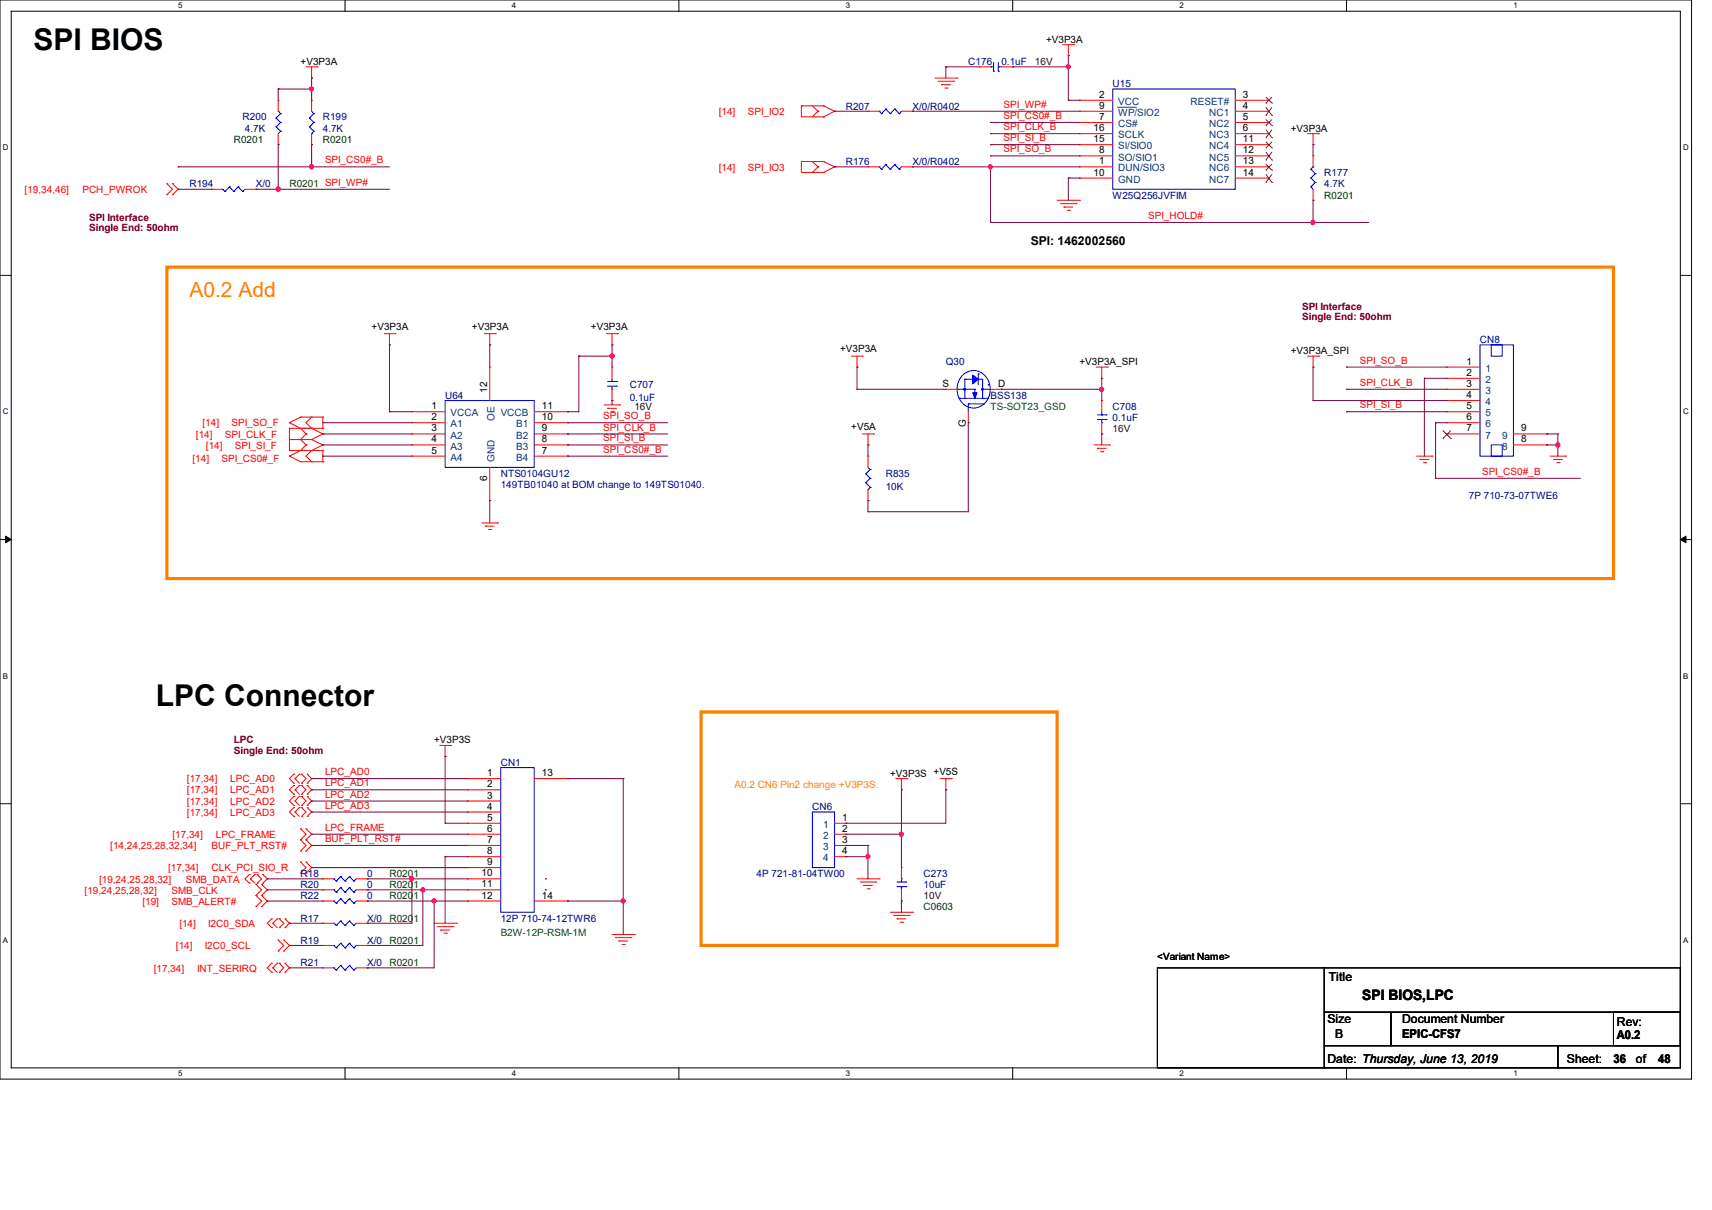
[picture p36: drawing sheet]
<svg xmlns="http://www.w3.org/2000/svg" width="297mm" height="210mm" viewBox="0 0 297 210" stroke-linecap="round" stroke-linejoin="round" font-family="sans-serif">
<defs><g id="words">
<g font-size="5.2">
<text x="5.8" y="8.7">SPI BIOS</text>
<text x="27.1" y="122.6">LPC Connector</text>
</g>
<text font-size="3.6" fill="#ff8000" x="32.8" y="51.5">A0.2 Add</text>
<text font-size="2.5" x="236.3" y="173.6">SPI BIOS,LPC</text>
<g font-size="2.1">
<text x="178.8" y="42.5">SPI: 1462002560</text>
<text x="230.5" y="170.3">Title</text>
<text x="230.3" y="177.6">Size</text>
<text x="243.3" y="177.6">Document Number</text>
<text x="280.5" y="178">Rev:</text>
<text x="230.3" y="184.4">Date: Thursday, June 13, 2019</text>
<text x="231.7" y="180.1">B</text>
<text x="243.2" y="180.2">EPIC-CFS7</text>
<text x="271.8" y="184.4">Sheet:</text>
<text x="279.9" y="184.4">36</text>
<text x="280.5" y="180.4">A0.2</text>
<text x="283.8" y="184.4">of</text>
<text x="287.7" y="184.4">48</text>
</g>
<g font-size="1.7">
<text x="52.2" y="11.3">+V3P3A</text>
<text x="181.5" y="7.4">+V3P3A</text>
<text x="190.7" y="17">2</text>
<text x="215.6" y="17">3</text>
<text x="189.7" y="22.8">16</text>
<text x="190.7" y="18.9">9</text>
<text x="190.7" y="20.8">7</text>
<text x="215.6" y="18.9">4</text>
<text x="215.6" y="20.8">5</text>
<text x="215.6" y="22.8">6</text>
<text x="223.9" y="22.9">+V3P3A</text>
<text x="189.7" y="24.7">15</text>
<text x="190.7" y="28.5">1</text>
<text x="190.7" y="26.6">8</text>
<text x="215.6" y="24.7">11</text>
<text x="215.6" y="26.6">12</text>
<text x="215.6" y="28.5">13</text>
<text x="189.7" y="30.5">10</text>
<text x="215.6" y="30.5">14</text>
<text x="64.5" y="57.2">+V3P3A</text>
<text x="81.9" y="57.2">+V3P3A</text>
<text x="102.5" y="57.2">+V3P3A</text>
<text x="145.7" y="61.1">+V3P3A</text>
<text x="187.3" y="63.4">+V3P3A_SPI</text>
<text x="223.9" y="61.5">+V3P3A_SPI</text>
<text x="254.4" y="63.3">1</text>
<text x="254.4" y="65.2">2</text>
<text x="74.9" y="71">1</text>
<text x="84.5" y="68.2" transform="rotate(-90 84.5 68.2)">12</text>
<text x="94" y="71">11</text>
<text x="163.5" y="67.1">S</text>
<text x="173.2" y="67.1">D</text>
<text x="254.4" y="67.1">3</text>
<text x="254.4" y="69.1">4</text>
<text x="254.4" y="71">5</text>
<text x="74.9" y="72.9">2</text>
<text x="74.9" y="74.9">3</text>
<text x="74.9" y="76.8">4</text>
<text x="94" y="76.8">8</text>
<text x="94" y="74.9">9</text>
<text x="94" y="72.9">10</text>
<text x="147.7" y="74.6">+V5A</text>
<text x="167.5" y="74.2" transform="rotate(-90 167.5 74.2)">G</text>
<text x="254.4" y="72.9">6</text>
<text x="254.4" y="74.9">7</text>
<text x="263.9" y="76.8">8</text>
<text x="263.9" y="74.9">9</text>
<text x="74.9" y="78.7">5</text>
<text x="84.5" y="83.4" transform="rotate(-90 84.5 83.4)">6</text>
<text x="94" y="78.7">7</text>
<text x="75.3" y="129">+V3P3S</text>
<text x="84.5" y="134.7">1</text>
<text x="84.5" y="136.7">2</text>
<text x="94" y="134.7">13</text>
<text x="154.4" y="134.8">+V3P3S +V5S</text>
<text x="84.5" y="138.6">3</text>
<text x="84.5" y="140.5">4</text>
<text x="84.5" y="142.5">5</text>
<text x="146.1" y="142.5">1</text>
<text x="84.5" y="144.4">6</text>
<text x="84.5" y="146.3">7</text>
<text x="84.5" y="148.3">8</text>
<text x="146.1" y="144.4">2</text>
<text x="146.1" y="146.3">3</text>
<text x="146.1" y="148.3">4</text>
<text x="83.6" y="152.1">10</text>
<text x="83.6" y="154">11</text>
<text x="83.6" y="156">12</text>
<text x="84.5" y="150.2">9</text>
<text x="94" y="156">14</text>
<text x="200.8" y="166.7">&lt;Variant Name&gt;</text>
</g>
<g font-size="1.7" fill="#000080">
<text x="168" y="11.3">C176</text>
<text x="173.7" y="11.3">0.1uF</text>
<text x="193" y="15.2">U15</text>
<text x="42.1" y="20.9">R200</text>
<text x="42.5" y="22.9">4.7K</text>
<text x="56" y="20.9">R199</text>
<text x="56" y="22.9">4.7K</text>
<text x="146.7" y="19">R207</text>
<text x="158.3" y="19">X/0/R0402</text>
<text x="146.7" y="28.7">R176</text>
<text x="158.3" y="28.7">X/0/R0402</text>
<text x="32.8" y="32.5">R194</text>
<text x="44.4" y="32.5">X/0</text>
<text x="193" y="34.5">W25Q256JVFIM</text>
<text x="229.7" y="30.6">R177</text>
<text x="229.7" y="32.5">4.7K</text>
<text x="256.7" y="59.5">CN8</text>
<text x="164.1" y="63.4">Q30</text>
<text x="77.2" y="69.2">U64</text>
<text x="109.3" y="67.3">C707</text>
<text x="109.3" y="69.6">0.1uF</text>
<text x="171.8" y="69.2">BSS138</text>
<text x="193" y="71.1">C708</text>
<text x="193" y="73.1">0.1uF</text>
<text x="86.9" y="82.7">NTS0104GU12</text>
<text x="153.7" y="82.7">R835</text>
<text x="153.7" y="85">10K</text>
<text x="254.8" y="86.6">7P 710-73-07TWE6</text>
<text x="86.9" y="132.9">CN1</text>
<text x="140.9" y="140.6">CN6</text>
<text x="52.2" y="152.2">R18</text>
<text x="52.2" y="154.1">R20</text>
<text x="63.7" y="152.2">0</text>
<text x="63.7" y="154.1">0</text>
<text x="131.3" y="152.2">4P 721-81-04TW00</text>
<text x="160.2" y="152.2">C273</text>
<text x="160.2" y="154.1">10uF</text>
<text x="52.2" y="159.9">R17</text>
<text x="52.2" y="156">R22</text>
<text x="63.7" y="159.9">X/0</text>
<text x="63.7" y="156">0</text>
<text x="86.9" y="159.9">12P 710-74-12TWR6</text>
<text x="52.2" y="167.6">R21</text>
<text x="52.2" y="163.8">R19</text>
<text x="63.7" y="167.6">X/0</text>
<text x="63.7" y="163.8">X/0</text>
</g>
<g font-size="1.7" fill="#400000">
<text x="179.5" y="11.3">16V</text>
<text x="110.1" y="71.1">16V</text>
<text x="193" y="75">16V</text>
<text x="160.2" y="156">10V</text>
</g>
<g font-size="1.7" fill="#f00">
<text x="124.7" y="20">[14]</text>
<text x="129.7" y="20">SPI_IO2</text>
<text x="174.1" y="18.7">SPI_WP#</text>
<text x="174.1" y="20.7">SPI_CS0#_B</text>
<text x="174.1" y="22.6">SPI_CLK_B</text>
<text x="56.4" y="28.4">SPI_CS0#_B</text>
<text x="124.7" y="29.6">[14]</text>
<text x="129.7" y="29.6">SPI_IO3</text>
<text x="174.1" y="26.5">SPI_SO_B</text>
<text x="174.1" y="24.5">SPI_SI_B</text>
<text x="4.3" y="33.5">[19,34,46]</text>
<text x="14.3" y="33.5">PCH_PWROK</text>
<text x="199.2" y="38">SPI_HOLD#</text>
<text x="235.9" y="63.1">SPI_SO_B</text>
<text x="235.9" y="67">SPI_CLK_B</text>
<text x="235.9" y="70.9">SPI_SI_B</text>
<text x="34" y="75.9">[14]</text>
<text x="35.1" y="74">[14]</text>
<text x="35.7" y="77.9">[14]</text>
<text x="39" y="75.9">SPI_CLK_F</text>
<text x="40.2" y="74">SPI_SO_F</text>
<text x="40.8" y="77.9">SPI_SI_F</text>
<text x="104.6" y="76.6">SPI_SI_B</text>
<text x="104.6" y="74.7">SPI_CLK_B</text>
<text x="104.6" y="72.8">SPI_SO_B</text>
<text x="33.4" y="80.2">[14]</text>
<text x="38.4" y="80.2">SPI_CS0#_F</text>
<text x="104.6" y="78.6">SPI_CS0#_B</text>
<text x="257.1" y="82.4">SPI_CS0#_B</text>
<text x="32.4" y="135.8">[17,34]</text>
<text x="32.4" y="137.7">[17,34]</text>
<text x="40" y="135.8">LPC_AD0</text>
<text x="40" y="137.7">LPC_AD1</text>
<text x="56.4" y="136.5">LPC_AD1</text>
<text x="56.4" y="134.5">LPC_AD0</text>
<text x="32.4" y="139.7">[17,34]</text>
<text x="32.4" y="141.6">[17,34]</text>
<text x="40" y="139.7">LPC_AD2</text>
<text x="40" y="141.6">LPC_AD3</text>
<text x="56.4" y="138.4">LPC_AD2</text>
<text x="56.4" y="140.3">LPC_AD3</text>
<text x="19.1" y="147.4">[14,24,25,28,32,34]</text>
<text x="29.9" y="145.5">[17,34]</text>
<text x="36.7" y="147.4">BUF_PLT_RST#</text>
<text x="37.5" y="145.5">LPC_FRAME</text>
<text x="56.4" y="144.2">LPC_FRAME</text>
<text x="56.4" y="146.1">BUF_PLT_RST#</text>
<text x="14.7" y="155.1">[19,24,25,28,32]</text>
<text x="17.2" y="153.2">[19,24,25,28,32]</text>
<text x="29.2" y="151.2">[17,34]</text>
<text x="29.8" y="155.1">SMB_CLK</text>
<text x="32.3" y="153.2">SMB_DATA</text>
<text x="36.7" y="151.2">CLK_PCI_SIO_R</text>
<text x="24.7" y="157">[19]</text>
<text x="29.8" y="157">SMB_ALERT#</text>
<text x="31.1" y="160.9">[14]</text>
<text x="36.1" y="160.9">I2C0_SDA</text>
<text x="30.5" y="164.8">[14]</text>
<text x="35.5" y="164.8">I2C0_SCL</text>
<text x="26.7" y="168.6">[17,34]</text>
<text x="34.2" y="168.6">INT_SERIRQ</text>
</g>
<g font-size="1.7" fill="#004080">
<text x="194" y="18.2">VCC</text>
<text x="194" y="20.1">WP/SIO2</text>
<text x="194" y="22.1">CS#</text>
<text x="206.5" y="18.2">RESET#</text>
<text x="209.8" y="20.1">NC1</text>
<text x="209.8" y="22.1">NC2</text>
<text x="194" y="29.8">DUN/SIO3</text>
<text x="194" y="27.9">SO/SIO1</text>
<text x="194" y="25.9">SI/SIO0</text>
<text x="194" y="24">SCLK</text>
<text x="209.8" y="24">NC3</text>
<text x="209.8" y="25.9">NC4</text>
<text x="209.8" y="27.9">NC5</text>
<text x="209.8" y="29.8">NC6</text>
<text x="194" y="31.7">GND</text>
<text x="209.8" y="31.7">NC7</text>
<text x="257.7" y="64.5">1</text>
<text x="257.7" y="66.5">2</text>
<text x="257.7" y="68.4">3</text>
<text x="257.7" y="70.3">4</text>
<text x="78.2" y="74.2">A1</text>
<text x="78.2" y="72.3">VCCA</text>
<text x="78.2" y="76.1">A2</text>
<text x="85.8" y="73" transform="rotate(-90 85.8 73)">OE</text>
<text x="86.9" y="72.3">VCCB</text>
<text x="89.6" y="76.1">B2</text>
<text x="89.6" y="74.2">B1</text>
<text x="257.7" y="72.3">5</text>
<text x="257.7" y="74.2">6</text>
<text x="257.7" y="76.1">7</text>
<text x="260.6" y="76.1">9</text>
<text x="78.2" y="78">A3</text>
<text x="78.2" y="80">A4</text>
<text x="85.8" y="80.1" transform="rotate(-90 85.8 80.1)">GND</text>
<text x="89.6" y="80">B4</text>
<text x="89.6" y="78">B3</text>
<text x="260.6" y="78">8</text>
<text x="142.8" y="143.7">1</text>
<text x="142.8" y="145.6">2</text>
<text x="142.8" y="147.5">3</text>
<text x="142.8" y="149.5">4</text>
</g>
<g font-size="1.7" fill="#004000">
<text x="40.6" y="24.8">R0201</text>
<text x="56" y="24.8">R0201</text>
<text x="50.2" y="32.5">R0201 SPI_WP#</text>
<text x="229.7" y="34.5">R0201</text>
<text x="67.6" y="152.2">R0201</text>
<text x="67.6" y="154.1">R0201</text>
<text x="67.6" y="159.9">R0201</text>
<text x="67.6" y="156">R0201</text>
<text x="160.2" y="158">C0603</text>
<text x="67.6" y="167.6">R0201</text>
<text x="67.6" y="163.8">R0201</text>
</g>
<g font-size="1.7" fill="#800000">
<text x="15.5" y="38.3">SPI Interface</text>
<text x="15.5" y="40.1">Single End: 50ohm</text>
<text x="225.9" y="53.8">SPI Interface</text>
<text x="225.9" y="55.5">Single End: 50ohm</text>
<text x="40.6" y="129">LPC</text>
<text x="40.6" y="130.8">Single End: 50ohm</text>
</g>
<g font-size="1.7" fill="#008000">
<text x="171.8" y="71.1">TS-SOT23_GSD</text>
<text x="86.9" y="162.4">B2W-12P-RSM-1M</text>
</g>
<text font-size="1.7" fill="#00f" x="86.9" y="84.6">149TB01040 at BOM change to 149TS01040.</text>
<text font-size="1.7" fill="#ff8000" x="127.4" y="136.7">A0.2 CN6 Pin2 change +V3P3S.</text>
<g font-size="1.4">
<text x="30.9" y="1.4">5</text>
<text x="88.8" y="1.4">4</text>
<text x="146.7" y="1.4">3</text>
<text x="204.6" y="1.4">2</text>
<text x="262.6" y="1.4">1</text>
<text x=".5" y="26.1">D</text>
<text x="292" y="26.1">D</text>
<text x=".5" y="71.9">C</text>
<text x="292" y="71.9">C</text>
<text x=".5" y="117.8">B</text>
<text x="292" y="117.8">B</text>
<text x=".5" y="163.6">A</text>
<text x="292" y="163.6">A</text>
<text x="30.9" y="186.8">5</text>
<text x="88.8" y="186.8">4</text>
<text x="146.7" y="186.8">3</text>
<text x="204.6" y="186.8">2</text>
<text x="262.6" y="186.8">1</text>
</g>
</g></defs>
<path d="M0 0h293.5v187.3h-293.5zM1.9 1.9h289.6v183.4h-289.6z" fill="none" stroke="#000" stroke-width=".17"/>
<g fill="#fff">
<path d="M30.9 .2h.8v1.5h-.8z"/>
<path d="M30.9 185.5h.8v1.6h-.8z"/>
</g>
<path d="M59.9 0v1.9M59.9 185.3v2" fill="none" stroke="#000" stroke-width=".17"/>
<g fill="#fff">
<path d="M88.8 .2h.8v1.5h-.8z"/>
<path d="M88.8 185.5h.8v1.6h-.8z"/>
</g>
<path d="M117.8 0v1.9M117.8 185.3v2" fill="none" stroke="#000" stroke-width=".17"/>
<g fill="#fff">
<path d="M146.7 .2h.8v1.5h-.8z"/>
<path d="M146.7 185.5h.8v1.6h-.8z"/>
</g>
<path d="M175.7 0v1.9M175.7 185.3v2" fill="none" stroke="#000" stroke-width=".17"/>
<g fill="#fff">
<path d="M204.6 .2h.8v1.5h-.8z"/>
<path d="M204.6 185.5h.8v1.6h-.8z"/>
</g>
<path d="M233.6 0v1.9M233.6 185.3v2" fill="none" stroke="#000" stroke-width=".17"/>
<g fill="#fff">
<path d="M262.6 .2h.7v1.5h-.7z"/>
<path d="M262.6 185.5h.7v1.6h-.7z"/>
<path d="M.5 24.8h1v1.6h-1z"/>
<path d="M292 24.8h1v1.6h-1z"/>
<path d="M.5 70.7h1v1.5h-1z"/>
<path d="M292 70.7h1v1.5h-1z"/>
</g>
<path d="M0 47.8h1.9M291.5 47.8h2" fill="none" stroke="#000" stroke-width=".17"/>
<g fill="#fff">
<path d="M.5 116.5h.9v1.6h-.9z"/>
<path d="M292 116.5h.9v1.6h-.9z"/>
</g>
<path d="M0 93.6h1.9M291.5 93.6h2" fill="none" stroke="#000" stroke-width=".17"/>
<path d="M1 93l.9 .6-.9 .6zM291.5 93.6l1-.6v1.2z" fill="#000" stroke="#000" stroke-width=".17"/>
<g fill="#fff">
<path d="M.5 162.4h.9v1.5h-.9z"/>
<path d="M292 162.4h.9v1.5h-.9z"/>
</g>
<path d="M0 139.5h1.9M291.5 139.5h2M200.8 168h28.9v17.3h-28.9zM229.7 175.7h11.6v5.8h-11.6zM229.7 168h61.8v7.7h-61.8zM241.3 175.7h50.2v5.8h-50.2zM279.9 175.7h11.6v5.8h-11.6zM229.7 181.5h40.6v3.8h-40.6zM270.3 181.5h21.2v3.8h-21.2z" fill="none" stroke="#000" stroke-width=".17"/>
<path d="M29 46.4h250.9v54h-250.9zM121.6 123.6h61.8v40.5h-61.8z" fill="none" stroke="#ff8000" stroke-width=".55"/>
<g fill="none" stroke="#f00" stroke-width=".17">
<path d="M48.3 17.4h.1M48.3 17.4v1.9M53.1 11.6h1.9M54.1 13.5h.1M54.1 17.4h.1M54.1 11.6v1.9M54.1 17.4v1.9M55 11.6h.1M139 18.4h.1M139 18.4v1.9h3.9M139 18.4h3.9M140.9 18.4l1 .9"/>
<path d="M141.9 19.3h.1M141.9 19.3l-1 1M142.9 18.4h.1M142.9 18.4l1.9 .9M144.8 19.3h.1M144.8 19.3l-1.9 1M150.6 19.3h.1M150.6 19.3h1.9M156.4 19.3h1.9M158.3 19.3h.1M162.2 13.5h3.8M162.7 14.1h2.7"/>
<path d="M163.3 14.7h.1M163.3 14.7h1.6M163.9 15.3h.4M164.3 15.3h.1M165.4 14.1h.1M166 13.5h.1M169.9 11.6h.1M169.9 11.6h1.9M173.7 11.6h2M175.7 11.6h.1M184.4 7.7h1.9M185.3 9.7h.1"/>
<path d="M185.3 7.7v2M186.3 7.7h.1M187.3 17.4h.1M187.3 19.3h.1M187.3 17.4h5.7M187.3 19.3h5.7M214.3 17.4h5.8M214.3 19.3h5.8M220.1 17.4h.1M220.1 19.3h.1M29 33.8h.1M29 31.9h.1"/>
<path d="M29 31.9l.9 1-.9 .9M29.9 31.9h.1M29.9 33.8h.1M29.9 31.9l1 1-1 .9M36.7 32.9h.1M36.7 32.9h1.9M42.5 32.9h1.9M44.4 32.9h.1M48.3 25.1h.1M48.3 23.2v1.9M54.1 25.1h.1M54.1 23.2v1.9"/>
<path d="M139 28h.1M139 28v1.9h3.9M139 28h3.9M140.9 28l1 1M141.9 29h.1M141.9 29l-1 .9M142.9 20.3h.1M142.9 29.9h.1M142.9 28h.1M142.9 28l1.9 1M144.8 29h.1M144.8 29l-1.9 .9"/>
<path d="M150.6 29h.1M150.6 29h1.9M156.4 29h1.9M158.3 29h.1M183.4 34.8h3.9M184 35.3h2.7M184.6 35.9h.1M184.6 35.9h1.5M185.1 36.5h.4M185.5 36.5h.1M186.7 35.3h.1M187.3 34.8h.1"/>
<path d="M187.3 29h.1M187.3 27.1h.1M187.3 30.9h.1M187.3 25.1h.1M187.3 23.2h.1M187.3 21.3h.1M187.3 23.2h5.7M187.3 29h5.7M187.3 21.3h5.7M187.3 27.1h5.7M187.3 30.9h5.7M187.3 25.1h5.7"/>
<path d="M214.3 23.2h5.8M214.3 29h5.8M214.3 21.3h5.8M214.3 27.1h5.8M214.3 30.9h5.8M214.3 25.1h5.8M220.1 21.3h.1M220.1 23.2h.1M220.1 25.1h.1M220.1 27.1h.1M220.1 29h.1M220.1 30.9h.1"/>
<path d="M226.8 23.2h2M227.8 25.1h.1M227.8 34.8h.1M227.8 27.1h.1M227.8 23.2v1.9M227.8 27.1v1.9M227.8 32.9v1.9M228.8 23.2h.1M66.6 57.9h1.9M67.6 59.9h.1M67.6 57.9v2M68.5 57.9h.1"/>
<path d="M84 57.9h1.9M85 59.9h.1M85 57.9v2M85.9 57.9h.1M105.2 57.9h1.9M106.2 59.9h.1M106.2 57.9v2M107.1 57.9h.1M50.2 74.3h.1M50.2 76.3h.1M50.2 79.2h.1M50.2 73.4h.1"/>
<path d="M50.2 76.3h3.9M50.2 74.3h5.8M50.2 74.3v3.9h5.8M50.2 73.4l2 .9 .9 1M50.2 79.2l2 .9h3.8M52.2 78.2h.1M52.2 72.4h.1M52.2 78.2l-2 1M52.2 72.4l-2 1M52.2 72.4h3.8M53.1 75.3h.1M53.1 77.2h.1"/>
<path d="M53.1 75.3l-.9 1 .9 .9M53.1 77.2l-.9 1M54.1 76.3h.1M54.1 74.3h.1M54.1 78.2h.1M54.1 72.4h.1M54.1 74.3l1.9 1M54.1 76.3l1.9 .9M54.1 78.2l-1 1 1 .9M54.1 72.4l-1 1 1 .9M56 75.3h.1M56 77.2h.1"/>
<path d="M56 78.2h.1M56 74.3h.1M56 72.4h.1M56 75.3l-1.9 1M56 77.2l-1.9 1M56 72.4v1.9M56 78.2v1.9M71.5 73.4h.1M71.5 71.5h.1M71.5 75.3h.1M71.5 77.2h.1M71.5 79.2h.1"/>
<path d="M71.5 71.5h5.7M71.5 79.2h5.7M71.5 77.2h5.7M71.5 75.3h5.7M71.5 73.4h5.7M85 63.7h.1M85 63.7v5.8M92.7 71.5h5.8M92.7 79.2h5.8M92.7 77.2h5.8M92.7 75.3h5.8M92.7 73.4h5.8"/>
<path d="M98.5 79.2h.1M98.5 77.2h.1M98.5 75.3h.1M98.5 71.5h.1M98.5 73.4h.1M104.8 70.3h2.7M105.4 70.9h.1M105.4 70.9h1.6M106 71.5h.4M106.2 63.7h.1M106.2 69.5h.1M106.2 63.7v2"/>
<path d="M106.2 67.6v1.9M106.4 71.5h.1M107.5 70.3h.1M147.7 61.8h1.9M148.7 63.7h.1M148.7 61.8v1.9M149.6 61.8h.1M149.6 75.3h2M150.6 77.2h.1M150.6 79.2h.1M150.6 75.3v1.9M150.6 79.2v1.9"/>
<path d="M151.6 75.3h.1M164.1 67.6h.1M164.1 67.6h1.9M168 73.4h.1M168 71.5v1.9M171.8 67.6h1.9M173.7 67.6h.1M189.8 77.2h2.7M190.2 63.7h1.9M190.4 77.8h.1M190.4 77.8h1.5M190.9 78.4h.4"/>
<path d="M191.1 65.7h.1M191.1 69.5h.1M191.1 75.3h.1M191.1 63.7v2M191.1 69.5v2M191.1 73.4v1.9M191.3 78.4h.1M192.1 63.7h.1M192.5 77.2h.1M226.8 61.8h2M227.8 63.7h.1M227.8 61.8v1.9"/>
<path d="M228.8 61.8h.1M245.7 79.2h2.8M246.3 79.8h.1M246.3 79.8h1.6M248.5 79.2h.1M251 63.7h.1M251 65.7h.1M251 67.6h.1M251 69.5h.1M251 71.5h.1M251 73.4h.1M251 75.3h.1"/>
<path d="M251 71.5h5.8M251 63.7h5.8M251 75.3h5.8M251 73.4h5.8M251 65.7h5.8M251 67.6h5.8M251 69.5h5.8M262.6 77.2h5.8M262.6 75.3h5.8M268.4 77.2h.1M268.4 75.3h.1M268.9 79.2h2.7"/>
<path d="M269.5 79.8h.1M269.5 79.8h1.6M271.6 79.2h.1M54.1 80.1h.1M56 80.1h.1M83.6 90.8h2.7M84.2 91.3h.1M84.2 91.3h1.5M84.8 91.9h.3M85 86.9h.1M85 81.1v5.8M85.1 91.9h.1"/>
<path d="M86.3 90.8h.1M150.6 86.9h.1M150.6 85v1.9M246.9 80.3h.4M247.3 80.3h.1M270.1 80.3h.4M270.5 80.3h.1M51 135.9h.1M51 134.4h.1M51 137.8h.1M51 136.3h.1M51 139.8h.1"/>
<path d="M51 138.2h.1M51 134.4l-.8 .7 .8 .8M51 136.3l-.8 .8 .8 .7M51 138.2l-.8 .8 .8 .8M51.2 135.1h.1M51.2 137.1h.1M51.2 139h.1M51.2 135.1l.7 .8M51.2 137.1l.7 .7M51.2 139l.7 .8M51.9 134.4h.1M51.9 136.3h.1"/>
<path d="M51.9 138.2h.1M51.9 134.4l-.7 .7M51.9 136.3l-.7 .8M51.9 138.2l-.7 .8M52.3 134.4h.1M52.3 135.9h.1M52.3 136.3h.1M52.3 137.8h.1M52.3 138.2h.1M52.3 139.8h.1M52.3 134.4l.8 .7-.8 .8M52.3 136.3l.8 .8-.8 .7"/>
<path d="M52.3 138.2l.8 .8-.8 .8M53.3 134.4h.1M53.3 135.9h.1M53.3 136.3h.1M53.3 137.8h.1M53.3 138.2h.1M53.3 139.8h.1M53.3 134.4l.8 .7-.8 .8M53.3 136.3l.8 .8-.8 .7M53.3 138.2l.8 .8-.8 .8M76.3 129.4h1.9M77.2 131.3h.1"/>
<path d="M77.2 129.4v1.9M78.2 129.4h.1M81.1 135.1h.1M81.1 137.1h.1M81.1 139h.1M81.1 135.1h5.8M81.1 137.1h5.8M81.1 139h5.8M92.7 135.1h5.8M98.5 135.1h.1M155.4 135.1h2M156.4 137.1h.1"/>
<path d="M156.4 135.1v2M157.4 135.1h.1M163.2 135.1h1.9M164.1 137.1h.1M164.1 135.1v2M165.1 135.1h.1M43.3 153.3h.1M43.3 151.8h.1M43.3 151.8l-.8 .7 .8 .8M43.4 152.5h.1M43.4 152.5l.8 .8M44.2 151.8h.1"/>
<path d="M44.2 151.8l-.8 .7M44.4 157.4h.1M44.4 155.4h.1M44.4 153.5h.1M44.4 155.4l1 1-1 1M44.4 153.5l1 .9-1 1M44.6 151.8h.1M44.6 153.3h.1M44.6 151.8l.8 .7-.8 .8M45.4 155.4h.1M45.4 157.4h.1M45.4 153.5h.1"/>
<path d="M45.4 153.5l1 .9-1 1M45.4 155.4l1 1-1 1M45.6 151.8h.1M45.6 153.3h.1M45.6 151.8l.8 .7-.8 .8M47.1 159.5h.1M47.1 159.5l-.7 .7 .7 .8M48.1 159.5h.1M48.1 159.5l-.8 .7M48.5 159.5h.1M48.5 159.5l.7 .7-.7 .8M49.4 159.5h.1"/>
<path d="M49.4 159.5l.8 .7-.8 .8M51 141.7h.1M51 140.2h.1M51 140.2l-.8 .7 .8 .8M51.2 140.9h.1M51.2 140.9l.7 .8M51.9 140.2h.1M51.9 140.2l-.7 .7M52.2 145.8h.1M52.2 143.8h.1M52.2 147.7h.1M52.2 151.6h.1"/>
<path d="M52.2 149.6h.1M52.2 143.8l.9 1-.9 1M52.2 145.8l.9 .9-.9 1M52.2 149.6l.9 1-.9 1M52.3 140.2h.1M52.3 141.7h.1M52.3 140.2l.8 .7-.8 .8M53.1 143.8h.1M53.1 145.8h.1M53.1 147.7h.1M53.1 149.6h.1M53.1 151.6h.1"/>
<path d="M53.1 143.8l1 1-1 1M53.1 145.8l1 .9-1 1M53.1 149.6l1 1-1 1M53.3 140.2h.1M53.3 141.7h.1M53.3 140.2l.8 .7-.8 .8M56 152.5h.1M56 154.4h.1M56 156.4h.1M56 152.5h1.9M56 154.4h1.9M56 156.4h1.9"/>
<path d="M61.8 152.5h1.9M61.8 154.4h1.9M61.8 156.4h1.9M63.7 152.5h.1M63.7 154.4h.1M63.7 156.4h.1M81.1 140.9h.1M81.1 142.9h.1M81.1 144.8h.1M81.1 146.7h.1M81.1 148.7h.1M81.1 150.6h.1"/>
<path d="M81.1 152.5h.1M81.1 154.4h.1M81.1 156.4h.1M81.1 152.5h5.8M81.1 140.9h5.8M81.1 142.9h5.8M81.1 144.8h5.8M81.1 146.7h5.8M81.1 148.7h5.8M81.1 150.6h5.8M81.1 154.4h5.8M81.1 156.4h5.8"/>
<path d="M92.7 156.4h5.8M98.5 156.4h.1M144.8 142.9h1.9M144.8 144.8h1.9M144.8 146.7h1.9M144.8 148.7h1.9M146.7 142.9h.1M146.7 144.8h.1M146.7 146.7h.1M146.7 148.7h.1M148.7 152.5h3.8M149.2 153.1h2.7"/>
<path d="M149.8 153.7h.1M149.8 153.7h1.5M150.4 154.3h.4M150.8 154.3h.1M151.9 153.1h.1M152.5 152.5h.1M154.4 158.3h3.9M155 158.9h2.7M155.6 159.5h.1M155.6 159.5h1.5M156.4 156.4h.1M156.4 150.6h.1"/>
<path d="M156.4 150.6v1.9M156.4 154.4v2M157.7 158.9h.1M158.3 158.3h.1M47.1 168.7h.1M47.1 167.2h.1M47.1 161h.1M47.1 167.2l-.7 .8 .7 .7M47.3 168h.1M47.3 160.2h.1M47.3 168l.8 .7M47.3 160.2l.8 .8"/>
<path d="M48.1 167.2h.1M48.1 167.2l-.8 .8M48.3 165.1h.1M48.3 163.2h.1M48.3 163.2l.9 .9-.9 1M48.5 167.2h.1M48.5 168.7h.1M48.5 161h.1M48.5 167.2l.7 .8-.7 .7M49.2 163.2h.1M49.2 165.1h.1M49.2 163.2l1 .9-1 1"/>
<path d="M49.4 167.2h.1M49.4 168.7h.1M49.4 161h.1M49.4 167.2l.8 .8-.8 .7M56 168h.1M56 164.1h.1M56 160.2h.1M56 160.2h1.9M56 168h1.9M56 164.1h1.9M61.8 160.2h1.9M61.8 168h1.9"/>
<path d="M61.8 164.1h1.9M63.7 168h.1M63.7 164.1h.1M63.7 160.2h.1M75.3 160.2h3.9M75.9 160.8h2.7M76.5 161.4h.1M76.5 161.4h1.5M77 162h.4M77.4 162h.1M78.6 160.8h.1M79.2 160.2h.1"/>
<path d="M106.2 162.2h3.9M106.8 162.7h2.7M107.4 163.3h.1M107.4 163.3h1.5M107.9 163.9h.4M108.3 163.9h.1M109.5 162.7h.1M110.1 162.2h.1M156.2 160.1h.4M156.6 160.1h.1"/>
</g>
<g fill="none" stroke="#00f" stroke-width=".17">
<path d="M48.3 19.3h.1M48.3 19.3l.4 .4M48.7 19.7h.1M48.7 19.7l-.8 .8M54.1 19.3l.3 .4M54.4 19.7h.1M54.4 19.7l-.7 .8M152.5 19.3h.1M152.5 19.3l.4 .4M152.9 19.7h.1M153.7 18.9h.1M153.7 18.9l-.8 .8"/>
<path d="M153.7 18.9l.7 .8M154.4 19.7h.1M155.2 18.9h.1M155.2 18.9l.8 .8M155.2 18.9l-.8 .8M156 19.7h.1M156.4 19.3l-.4 .4M171.8 11.6h.1M171.8 11.6h.6M172.4 12.4h.1M172.4 10.8v1.6M173.2 12.4h.1"/>
<path d="M173.2 11.6h.1M173.2 11.6h.5M173.2 10.8v1.6M193 15.5h21.3v17.4h-21.3zM38.6 32.9h.1M38.6 32.9l.4 .3M39 33.2h.1M39.8 32.4h.1M39.8 32.4l-.8 .8M39.8 32.4l.8 .8M40.6 33.2h.1M41.3 32.4h.1"/>
<path d="M41.3 32.4l.8 .8M41.3 32.4l-.7 .8M42.1 33.2h.1M42.5 32.9l-.4 .3M47.9 22h.1M47.9 20.5h.1M47.9 22l.8 .8M47.9 20.5l.8 .8M48.7 22.8h.1M48.7 21.3h.1M48.7 22.8l-.4 .4M48.7 21.3l-.8 .7"/>
<path d="M53.7 20.5h.1M53.7 22h.1M53.7 22l.7 .8M53.7 20.5l.7 .8M54.1 23.2h.1M54.4 22.8h.1M54.4 21.3h.1M54.4 22.8l-.3 .4M54.4 21.3l-.7 .7M152.5 29h.1M152.5 29l.4 .4M152.9 29.4h.1"/>
<path d="M153.7 28.6h.1M153.7 28.6l-.8 .8M153.7 28.6l.7 .8M154.4 29.4h.1M155.2 28.6h.1M155.2 28.6l.8 .8M155.2 28.6l-.8 .8M156 29.4h.1M156.4 29l-.4 .4M227.4 29.4h.1M227.4 32.4h.1M227.4 30.9h.1"/>
<path d="M227.4 29.4l.8 .7M227.4 32.4l.4 .5M227.4 30.9l.8 .8M227.8 29h.1M227.8 29l-.4 .4M228.2 31.7h.1M228.2 30.1h.1M228.2 31.7l-.8 .7M228.2 30.1l-.8 .8M256.8 59.9h5.8v19.3h-5.8zM258.7 59.9h1.9v1.9h-1.9zM77.2 69.5h15.5v11.6h-15.5z"/>
<path d="M105.4 67h1.6M105.4 66.2h1.6M106.2 67.6h.1M106.2 66.2h.1M106.2 65.7v.5M106.2 67v.6M107 67h.1M107 66.2h.1M166 67.6h.1M166 67.6h3.1M166.4 69.1h.1M166.4 69.1h5"/>
<path d="M167.1 65a2.77 2.77 0 0 1 4.6 1.8 3.1 3.1 0 0 1-3.5 3.9 3.4 3.4 0 0 1-1.1-5.7zM167.4 65.8h.1M167.4 65.8v3.3M167.4 65.8h1.3M168 70.1h.1M168 70.1v1.4M168 70.1h2.6M168.7 65.8h.1M169.1 67.6h.1M169.1 67.6v.6M169.5 65.8h.1M169.5 65.8h1v3.3"/>
<path d="M169.7 64.9h.1M169.7 64.9v1.9M170.5 69.1h.1M170.5 67.6h.1M170.5 67.6h1.3M170.6 70.1h.1M171.4 66.8h.1M190.4 72.8h1.5M190.4 72h1.5M191.1 73.4h.1M191.1 72h.1M191.1 71.5v.5"/>
<path d="M191.1 72.8v.6M191.9 72.8h.1M191.9 72h.1M258.7 77.2h1.9v2h-1.9zM150.2 82.3h.1M150.2 83.8h.1M150.2 83.8l.8 .8M150.2 82.3l.8 .7M150.6 85h.1M150.6 81.1l.4 .4M151 84.6h.1M151 81.5h.1"/>
<path d="M151 83h.1M151 84.6l-.4 .4M151 81.5l-.8 .8M151 83l-.8 .8M86.9 133.2h5.8v25.1h-5.8zM57.9 152.5h.1M57.9 154.4h.1M57.9 156.4h.1M57.9 152.5l.4 .4M57.9 154.4l.4 .5M57.9 156.4l.4 .4M58.3 152.9h.1"/>
<path d="M58.3 154.9h.1M58.3 156.8h.1M59.1 159.9h.1M59.1 152.1h.1M59.1 154.1h.1M59.1 156h.1M59.1 159.9l-.8 .7M59.1 159.9l.8 .7M59.1 152.1l-.8 .8M59.1 152.1l.8 .8M59.1 154.1l-.8 .8M59.1 154.1l.8 .8"/>
<path d="M59.1 156l-.8 .8M59.1 156l.8 .8M59.9 152.9h.1M59.9 154.9h.1M59.9 156.8h.1M60.6 159.9h.1M60.6 152.1h.1M60.6 154.1h.1M60.6 156h.1M60.6 159.9l.8 .7M60.6 159.9l-.7 .7M60.6 152.1l.8 .8"/>
<path d="M60.6 152.1l-.7 .8M60.6 154.1l.8 .8M60.6 154.1l-.7 .8M60.6 156l.8 .8M60.6 156l-.7 .8M61.4 152.9h.1M61.4 154.9h.1M61.4 156.8h.1M61.8 152.5l-.4 .4M61.8 154.4l-.4 .5M61.8 156.4l-.4 .4M140.9 140.9h3.9v9.7h-3.9z"/>
<path d="M155.6 153.1h1.5M155.6 153.9h1.5M156.4 152.5h.1M156.4 153.9h.1M156.4 152.5v.6M156.4 153.9v.5M157.1 153.1h.1M157.1 153.9h.1M57.9 168h.1M57.9 164.1h.1M57.9 160.2h.1M57.9 168l.4 .4"/>
<path d="M57.9 164.1l.4 .4M57.9 160.2l.4 .4M58.3 168.4h.1M58.3 164.5h.1M58.3 160.6h.1M59.1 167.6h.1M59.1 163.7h.1M59.1 167.6l-.8 .8M59.1 167.6l.8 .8M59.1 163.7l-.8 .8M59.1 163.7l.8 .8M59.9 168.4h.1"/>
<path d="M59.9 164.5h.1M59.9 160.6h.1M60.6 167.6h.1M60.6 163.7h.1M60.6 167.6l.8 .8M60.6 167.6l-.7 .8M60.6 163.7l.8 .8M60.6 163.7l-.7 .8M61.4 168.4h.1M61.4 164.5h.1M61.4 160.6h.1M61.8 168l-.4 .4"/>
<path d="M61.8 164.1l-.4 .4M61.8 160.2l-.4 .4"/>
</g>
<g fill="none" stroke="#804000" stroke-width=".17">
<path d="M219.6 17.9h.1M219.6 16.9l1.1 1M219.6 18.6l1.1 1.4M220.7 17.9h.1M220.7 16.9l-1.1 1M220.7 18.6l-1.1 1.4M219.6 20h.1M219.6 21.8h.1M219.6 23.9h.1M219.6 25.7h.1M219.6 27.8h.1M219.6 29.6h.1"/>
<path d="M219.6 31.7h.1M219.6 20.7l1.1 1.1M219.6 22.5l1.1 1.4M219.6 24.6l1.1 1.1M219.6 26.4l1.1 1.4M219.6 28.5l1.1 1.1M219.6 30.3l1.1 1.4M220.7 20h.1M220.7 21.8h.1M220.7 23.9h.1M220.7 25.7h.1M220.7 27.8h.1"/>
<path d="M220.7 29.6h.1M220.7 31.7h.1M220.7 20.7l-1.1 1.1M220.7 22.5l-1.1 1.4M220.7 24.6l-1.1 1.1M220.7 26.4l-1.1 1.4M220.7 28.5l-1.1 1.1M220.7 30.3l-1.1 1.4M250.3 76.1h.1M250.3 74.7l1.4 1.4M251.7 76.1h.1M251.7 74.7l-1.4 1.4"/>
</g>
<path d="M193.9 18.6h3.1M197 18.6h.1" fill="none" stroke="#004080" stroke-width=".17"/>
<g fill="#00f" stroke="#00f" stroke-width=".17">
<path d="M168.7 65.1l1 .7-1 .8z"/>
<path d="M168.7 68.2h.8l-.4 .9z" fill-rule="evenodd"/>
<circle cx="170.4" cy="67.6" r=".17"/>
<circle cx="167.3" cy="67.6" r=".17"/>
</g>
<g fill="none" stroke="#800040" stroke-width=".17">
<path d="M48.3 15.5h.1M48.3 15.5v1.9M48.3 15.5h5.8M54.1 13.5h.1M54.1 15.5h.1M54.1 13.5v3.9M144.8 19.3h.1M144.8 19.3h5.8M158.3 19.3h.1M158.3 19.3h29M164.1 11.6h.1M164.1 11.6h5.8"/>
<path d="M164.1 11.6v1.9M175.7 11.6h.1M175.7 11.6h9.6M185.3 17.4h.1M185.3 11.6h.1M185.3 9.7h.1M185.3 17.4h2M185.3 9.7v7.7M30.9 32.9h.1M30.9 29h.1M30.9 29h36.7M30.9 32.9h5.8"/>
<path d="M44.4 32.9h.1M44.4 32.9h23.2M48.3 25.1h.1M48.3 32.9h.1M48.3 25.1v7.8M54.1 29h.1M54.1 25.1h.1M54.1 25.1v3.9M144.8 29h.1M144.8 29h5.8M158.3 29h.1M158.3 29h29"/>
<path d="M171.8 29h.1M171.8 21.3h.1M171.8 27.1h.1M171.8 25.1h.1M171.8 38.6h.1M171.8 23.2h.1M171.8 29v9.6M171.8 21.3h15.5M171.8 27.1h15.5M171.8 25.1h15.5M171.8 38.6h65.6M171.8 23.2h15.5"/>
<path d="M185.3 30.9h.1M185.3 30.9v3.9M185.3 30.9h2M227.8 34.8h.1M227.8 38.6h.1M227.8 25.1h.1M227.8 25.1v2M227.8 34.8v3.8M67.6 59.9h.1M67.6 59.9v11.6M85 59.9h.1M85 59.9v3.8"/>
<path d="M106.2 59.9h.1M106.2 59.9v3.8M56 77.2h.1M56 73.4h.1M56 79.2h.1M56 75.3h.1M56 77.2h15.5M56 73.4h15.5M56 79.2h15.5M56 75.3h15.5M67.6 71.5h.1M67.6 71.5h3.9"/>
<path d="M98.5 71.5h.1M98.5 79.2h.1M98.5 77.2h.1M98.5 75.3h.1M98.5 73.4h.1M98.5 77.2h17.3M98.5 73.4h17.3M98.5 79.2h17.3M98.5 75.3h17.3M100.4 61.8h.1M100.4 61.8v9.7h-1.9M100.4 61.8h5.8"/>
<path d="M106.2 69.5h.1M106.2 61.8h.1M106.2 69.5v.8M148.7 63.7h.1M148.7 67.6h.1M148.7 67.6h15.4M148.7 63.7v3.9M150.6 77.2h.1M150.6 77.2v2M168 73.4h.1M168 73.4v15.4h-17.4M173.7 67.6h.1"/>
<path d="M173.7 67.6h17.4M191.1 75.3h.1M191.1 67.6h.1M191.1 65.7h.1M191.1 65.7v3.8M191.1 75.3v1.9M227.8 63.7h.1M227.8 69.5h.1M227.8 63.7v5.8M227.8 69.5h23.2M233.6 63.7h.1M233.6 67.6h.1"/>
<path d="M233.6 71.5h.1M233.6 71.5h17.4M233.6 63.7h17.4M233.6 67.6h17.4M247.1 65.7h.1M247.1 65.7h3.9M247.1 65.7v13.5M249 73.4h.1M249 73.4h2M249 73.4v9.6M268.4 75.3h.1M268.4 77.2h.1"/>
<path d="M268.4 77.2h1.9M268.4 75.3h1.9M270.3 77.2h.1M270.3 75.3h.1M270.3 75.3v3.9M85 86.9h.1M85 86.9v3.9M150.6 88.8h.1M150.6 86.9h.1M150.6 86.9v1.9M249 83h.1M249 83h25.2"/>
<path d="M54.1 139h.1M54.1 137.1h.1M54.1 135.1h.1M54.1 139h27M54.1 137.1h27M54.1 135.1h27M77.2 131.3h.1M77.2 131.3v11.6M98.5 135.1h.1M98.5 135.1h9.6M108.1 135.1h.1M108.1 135.1v27.1"/>
<path d="M156.4 137.1h.1M156.4 137.1v13.5M164.1 137.1h.1M164.1 137.1v5.8h-17.4M46.4 152.5h.1M46.4 154.4h.1M46.4 156.4h.1M46.4 156.4h9.6M46.4 152.5h9.6M46.4 154.4h9.6M54.1 144.8h.1M54.1 140.9h.1"/>
<path d="M54.1 146.7h.1M54.1 150.6h.1M54.1 144.8h27M54.1 140.9h27M54.1 146.7h27M54.1 150.6h27M63.7 156.4h.1M63.7 154.4h.1M63.7 152.5h.1M63.7 156.4h17.4M63.7 152.5h17.4M63.7 154.4h17.4"/>
<path d="M71.5 152.5h.1M71.5 152.5v7.7h-7.8M73.4 154.4h.1M73.4 154.4v9.7h-9.7M75.3 156.4h.1M75.3 156.4v11.6h-11.6M77.2 148.7h.1M77.2 142.9h.1M77.2 148.7v11.5M77.2 142.9h3.9M77.2 148.7h3.9M94.6 154.4h.1"/>
<path d="M94.6 152.5h.1M94.6 152.5h.2M94.6 154.4h.2M98.5 156.4h.1M98.5 156.4h9.6M108.1 156.4h.1M146.7 146.7h.1M146.7 148.7h.1M146.7 142.9h.1M146.7 144.8h.1M146.7 144.8h9.7M146.7 146.7h3.9"/>
<path d="M146.7 148.7h3.9M150.6 146.7h.1M150.6 148.7h.1M150.6 146.7v5.8M156.4 156.4h.1M156.4 144.8h.1M156.4 156.4v1.9M50.2 160.2h.1M50.2 168h.1M50.2 164.1h.1M50.2 160.2h5.8M50.2 168h5.8"/>
<path d="M50.2 164.1h5.8M63.7 160.2h.1M63.7 164.1h.1M63.7 168h.1"/>
</g>
<g fill="#f0f" stroke="#f0f" stroke-width=".17">
<circle cx="75.3" cy="156.4" r=".36"/>
<circle cx="71.4" cy="152.5" r=".37"/>
<circle cx="73.3" cy="154.4" r=".37"/>
<circle cx="48.3" cy="32.8" r=".38"/>
<circle cx="54" cy="29" r=".37"/>
<circle cx="54" cy="15.4" r=".36"/>
<circle cx="171.8" cy="29" r=".37"/>
<circle cx="185.3" cy="11.6" r=".36"/>
<circle cx="227.8" cy="38.6" r=".37"/>
<circle cx="150.5" cy="148.6" r=".37"/>
<circle cx="156.3" cy="144.8" r=".37"/>
<circle cx="108.1" cy="156.4" r=".36"/>
<circle cx="106.2" cy="61.8" r=".38"/>
<circle cx="270.3" cy="77.2" r=".38"/>
<circle cx="191.1" cy="67.6" r=".37"/>
</g>
<use href="#words"/>
</svg>
